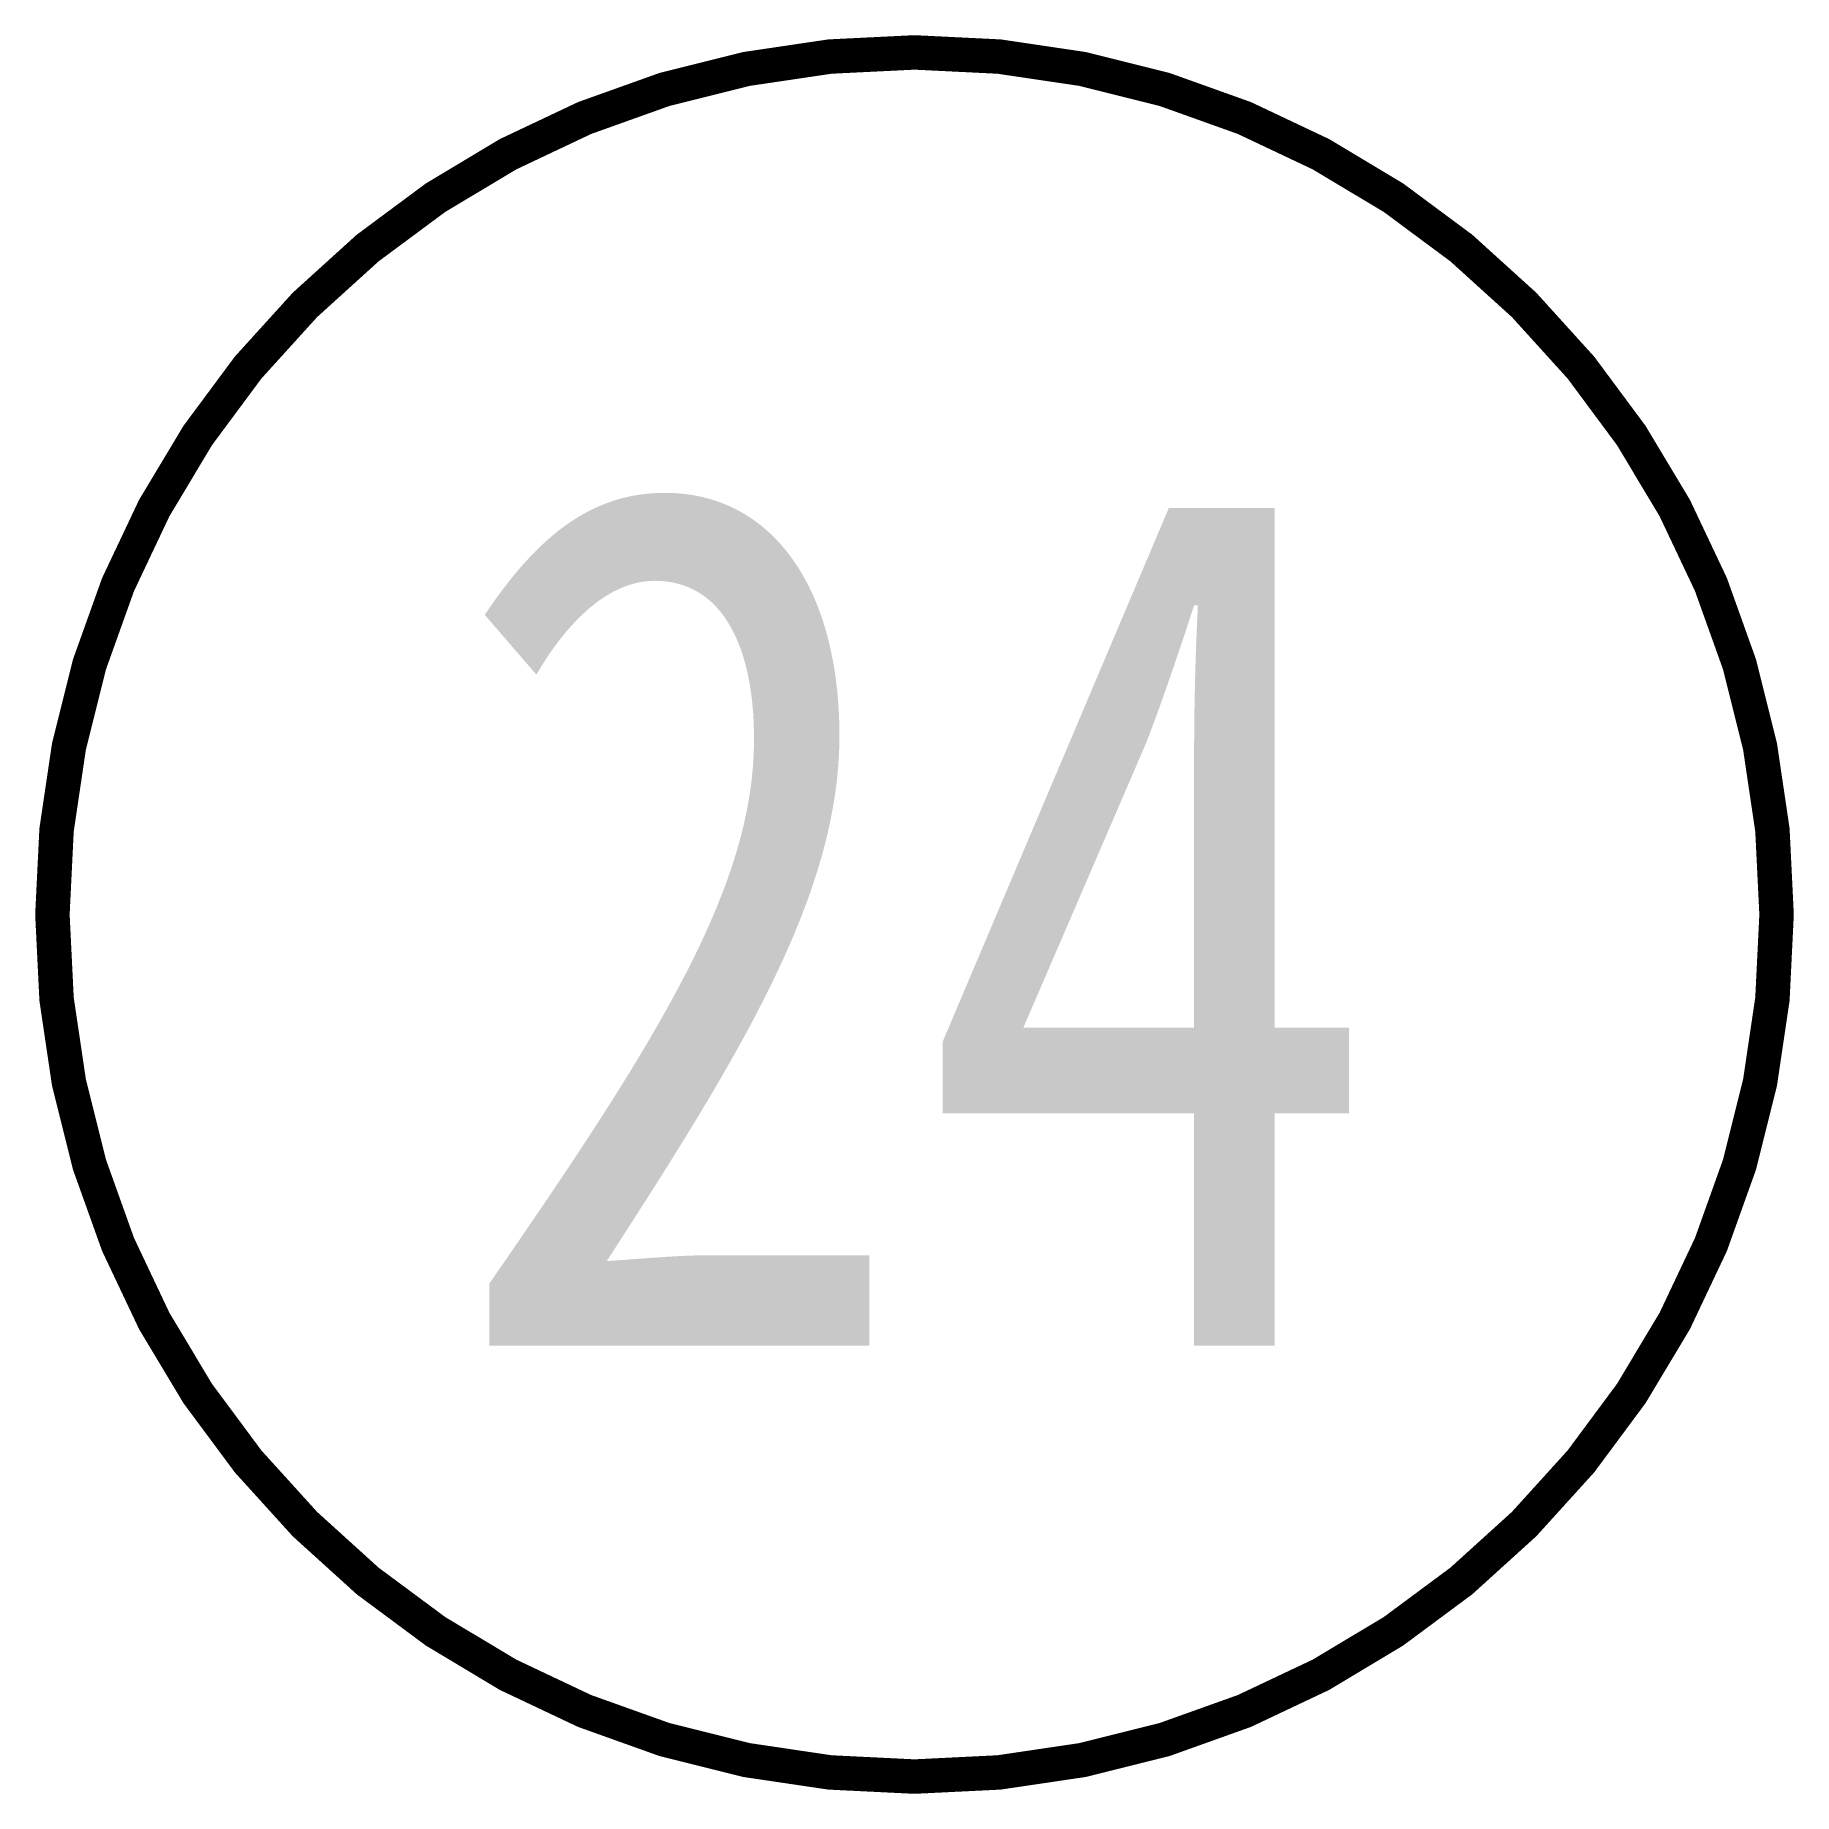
# Model space of a CAD drawing. Header units: inches. Extents: x -2.55 to 2.55, y -2.55 to 2.55.
import ezdxf
from ezdxf.enums import TextEntityAlignment as Align

# ---------------------------------------------------------------- set-up
doc = ezdxf.new("R2010")
doc.units = ezdxf.units.IN
doc.header["$MEASUREMENT"] = 0
doc.styles.add('HZ', font='', dxfattribs={"width": 0.8})
doc.styles.get('HZ').set_extended_font_data('SimSun')

msp = doc.modelspace()

# ---------------------------------------------------------------- linework, layer by layer
at = {"const_width": 0.1}
msp.add_lwpolyline([(-2.5, 0, 1), (2.5, 0, 1)], format="xyb", close=True, dxfattribs=at)

# ---------------------------------------------------------------- texts
at = {"color": 7, "style": 'HZ', "width": 0.8}
msp.add_text('24', height=2.5, dxfattribs=at).set_placement((0, 0), align=Align.MIDDLE_CENTER)

doc.saveas('drawing.dxf')
